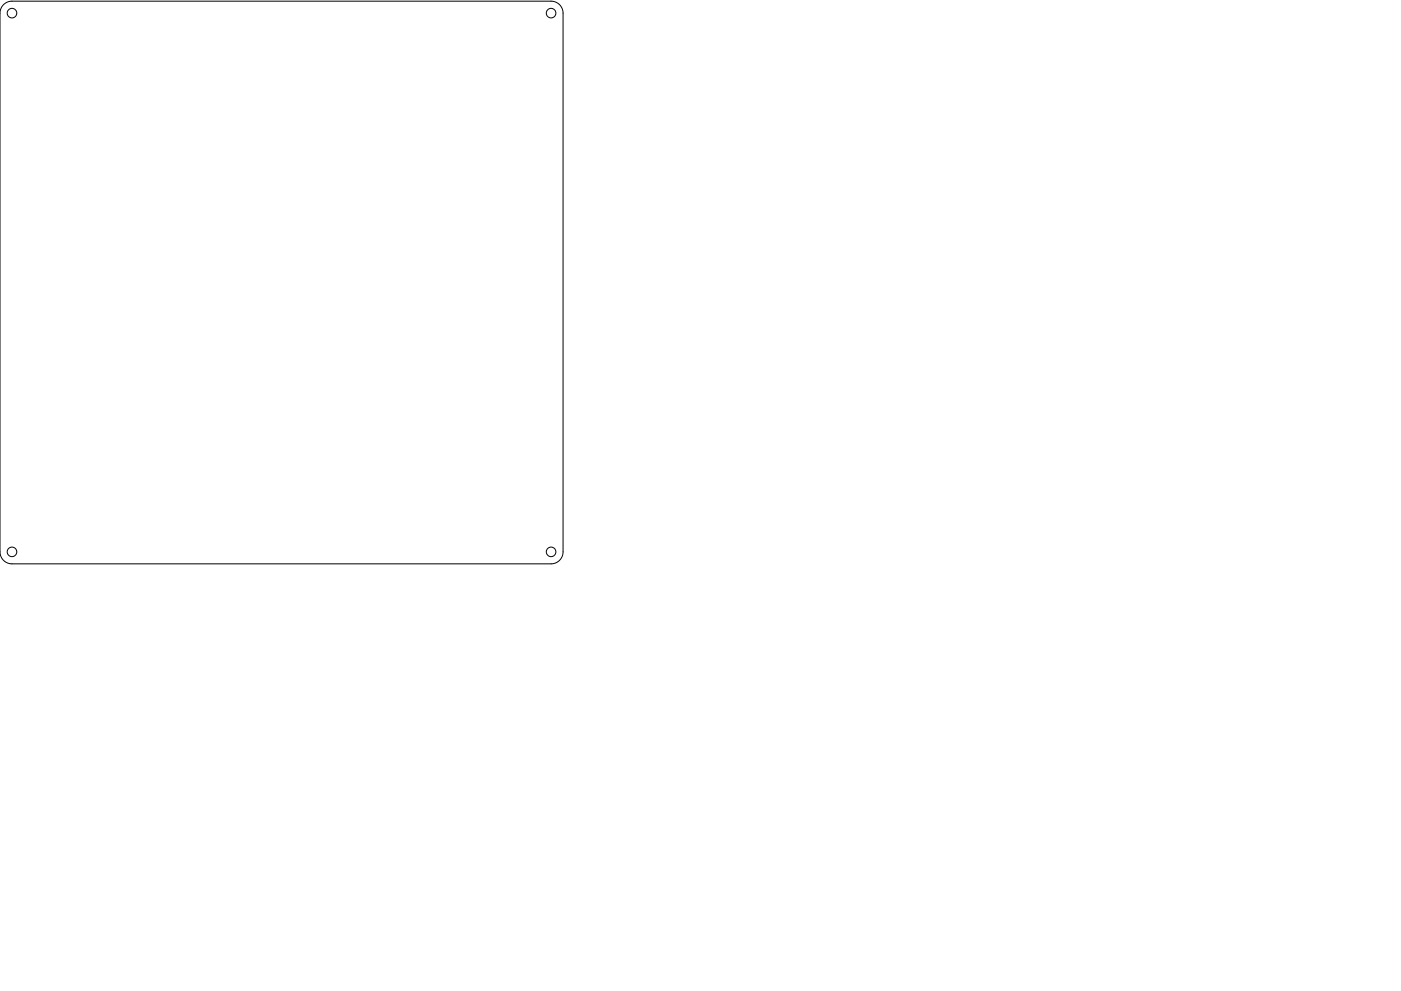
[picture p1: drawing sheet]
<svg xmlns="http://www.w3.org/2000/svg" width="297mm" height="210mm" viewBox="0 0 297 210" stroke-linecap="round" stroke-linejoin="round" font-family="sans-serif">
<g fill="none" stroke="#000" stroke-width=".21">
<path d="M.7 1l1-.6 .8-.2h114.3a2.54 2.54 0 0 1 2.6 2.6v114.3a2.54 2.54 0 0 1-2.6 2.5h-114.3a2.54 2.54 0 0 1-2.5-2.5v-114.3l.2-1.1z"/>
<circle cx="2.5" cy="2.8" r="1.02"/>
<circle cx="116.8" cy="2.8" r="1.02"/>
<circle cx="2.5" cy="117.1" r="1.02"/>
<circle cx="116.8" cy="117.1" r="1.02"/>
</g>
</svg>
